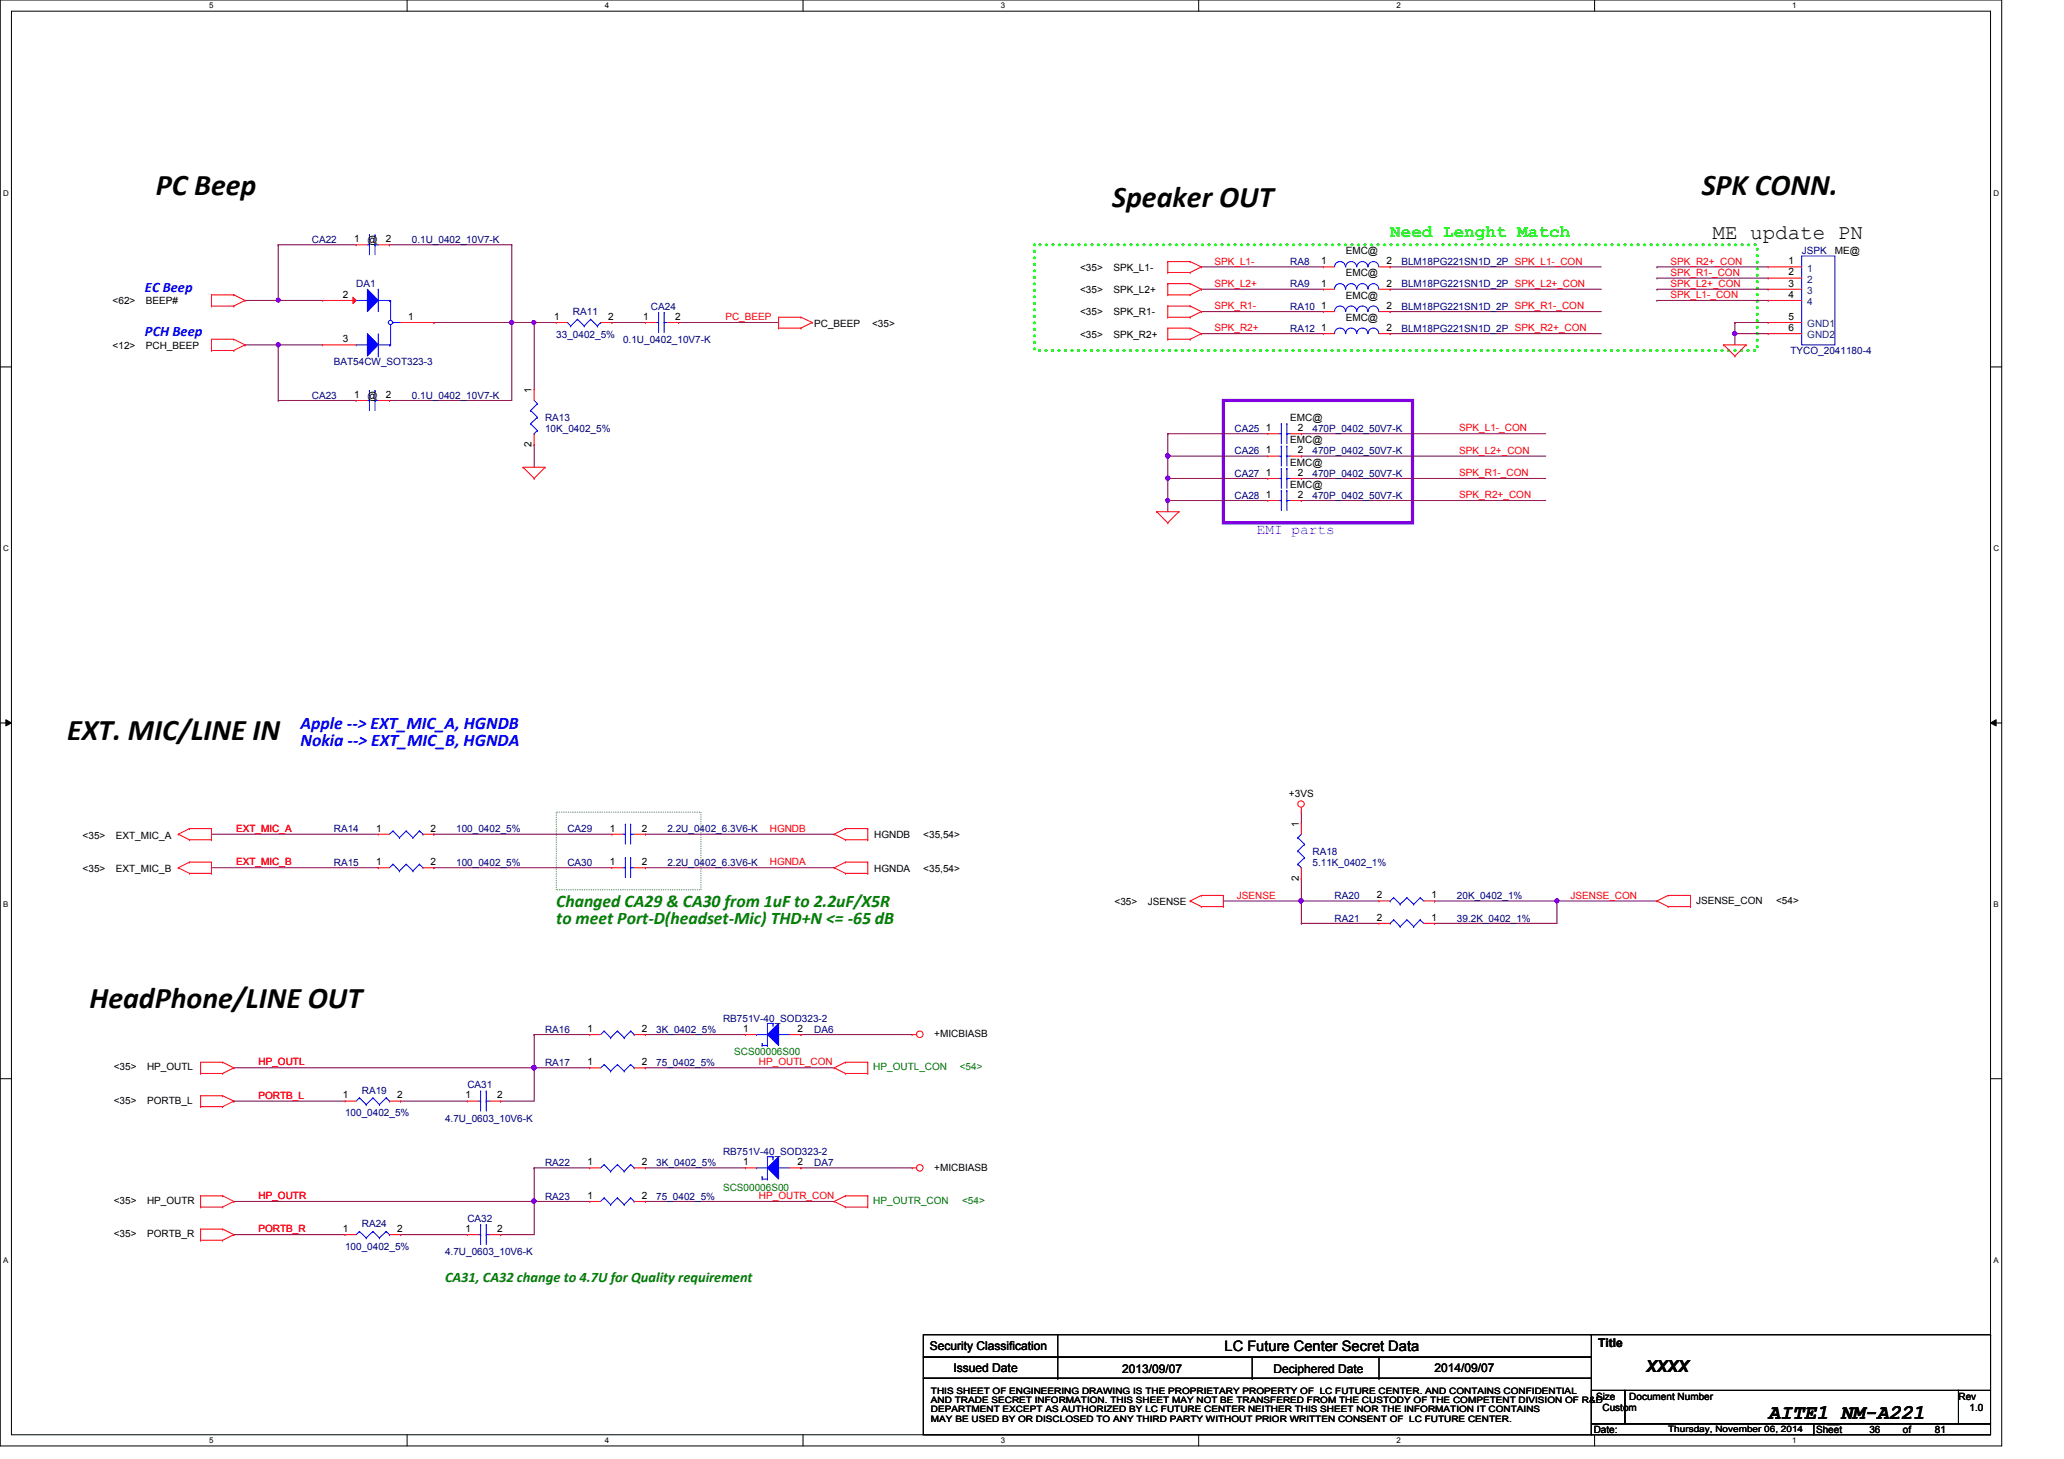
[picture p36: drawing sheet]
<svg xmlns="http://www.w3.org/2000/svg" width="297mm" height="210mm" viewBox="0 0 297 210" stroke-linecap="round" stroke-linejoin="round" font-family="sans-serif">
<defs><g id="words">
<g font-size="4.3">
<text x="22.4" y="28.1">PC Beep</text>
<text x="160.1" y="29.7">Speaker OUT</text>
<text x="244.9" y="28.1">SPK CONN.</text>
<text x="9.6" y="106.5">EXT. MIC/LINE IN</text>
<text x="12.9" y="144.9">HeadPhone/LINE OUT</text>
</g>
<g font-size="3">
<text x="246.5" y="34.4">ME update PN</text>
<text x="254.5" y="204.2">AITE1_NM-A221</text>
</g>
<text font-size="2.5" fill="#0f0" x="200.1" y="34.1">Need Lenght Match</text>
<g font-size="2.5" fill="#00f">
<text x="43.3" y="104.8">Apple --&gt; EXT_MIC_A, HGNDB</text>
<text x="43.3" y="107.4">Nokia --&gt; EXT_MIC_B, HGNDA</text>
</g>
<g font-size="2.5" fill="#008000">
<text x="80" y="130.4">Changed CA29 &amp; CA30 from 1uF to 2.2uF/X5R</text>
<text x="80" y="133">to meet Port-D(headset-Mic) THD+N &lt;= -65 dB</text>
</g>
<text font-size="2.4" x="236.9" y="197.4">XXXX</text>
<g font-size="2.1" fill="#00f">
<text x="20.9" y="42">EC Beep</text>
<text x="20.9" y="48.4">PCH Beep</text>
</g>
<text font-size="2.1" fill="#8000ff" x="180.9" y="76.8">EMI parts</text>
<text font-size="2.1" fill="#008000" x="64" y="184.4">CA31, CA32 change to 4.7U for Quality requirement</text>
<text font-size="2.1" x="176.2" y="194.4">LC Future Center Secret Data</text>
<g font-size="1.7">
<text x="133.8" y="194.3">Security Classification</text>
<text x="137.2" y="197.3">Issued Date</text>
<text x="161.5" y="197.5">2013/09/07</text>
<text x="183.3" y="197.5">Deciphered Date</text>
<text x="206.5" y="197.3">2014/09/07</text>
<text x="230" y="193.8">Title</text>
</g>
<g font-size="1.4" fill="#000080">
<text x="44.9" y="35">CA22</text>
<text x="59.3" y="35">0.1U_0402_10V7-K</text>
<text x="51.3" y="41.4">DA1</text>
<text x="185.7" y="38.2">RA8</text>
<text x="185.7" y="41.4">RA9</text>
<text x="201.7" y="38.2">BLM18PG221SN1D_2P SPK_L1-_CON</text>
<text x="201.7" y="41.4">BLM18PG221SN1D_2P SPK_L2+_CON</text>
<text x="259.3" y="36.6">JSPK</text>
<text x="82.5" y="45.4">RA11</text>
<text x="93.7" y="44.6">CA24</text>
<text x="185.7" y="44.6">RA10</text>
<text x="185.7" y="47.8">RA12</text>
<text x="201.7" y="44.6">BLM18PG221SN1D_2P SPK_R1-_CON</text>
<text x="201.7" y="47.8">BLM18PG221SN1D_2P SPK_R2+_CON</text>
<text x="48" y="52.6">BAT54CW_SOT323-3</text>
<text x="80" y="48.6">33_0402_5%</text>
<text x="89.7" y="49.4">0.1U_0402_10V7-K</text>
<text x="257.7" y="51">TYCO_2041180-4</text>
<text x="44.9" y="57.4">CA23</text>
<text x="59.3" y="57.4">0.1U_0402_10V7-K</text>
<text x="78.4" y="60.6">RA13</text>
<text x="78.4" y="62.2">10K_0402_5%</text>
<text x="177.7" y="62.2">CA25</text>
<text x="177.7" y="65.4">CA26</text>
<text x="188.9" y="62.2">470P_0402_50V7-K</text>
<text x="188.9" y="65.4">470P_0402_50V7-K</text>
<text x="177.7" y="68.6">CA27</text>
<text x="177.7" y="71.8">CA28</text>
<text x="188.9" y="68.6">470P_0402_50V7-K</text>
<text x="188.9" y="71.8">470P_0402_50V7-K</text>
<text x="48" y="119.8">RA14</text>
<text x="65.7" y="119.8">100_0402_5%</text>
<text x="81.7" y="119.8">CA29</text>
<text x="96.1" y="119.8">2.2U_0402_6.3V6-K</text>
<text x="48" y="124.6">RA15</text>
<text x="65.7" y="124.6">100_0402_5%</text>
<text x="81.7" y="124.6">CA30</text>
<text x="96.1" y="124.6">2.2U_0402_6.3V6-K</text>
<text x="188.9" y="123">RA18</text>
<text x="188.9" y="124.6">5.11K_0402_1%</text>
<text x="192.1" y="129.4">RA20</text>
<text x="209.7" y="129.4">20K_0402_1%</text>
<text x="192.1" y="132.6">RA21</text>
<text x="209.7" y="132.6">39.2K_0402_1%</text>
<text x="78.4" y="148.6">RA16</text>
<text x="94.4" y="148.6">3K_0402_5%</text>
<text x="104.1" y="147">RB751V-40_SOD323-2</text>
<text x="117.2" y="148.6">DA6</text>
<text x="78.4" y="153.4">RA17</text>
<text x="94.4" y="153.4">75_0402_5%</text>
<text x="49.7" y="160.6">100_0402_5%</text>
<text x="52.1" y="157.4">RA19</text>
<text x="64" y="161.4">4.7U_0603_10V6-K</text>
<text x="67.3" y="156.6">CA31</text>
<text x="78.4" y="167.8">RA22</text>
<text x="94.4" y="167.8">3K_0402_5%</text>
<text x="104.1" y="166.2">RB751V-40_SOD323-2</text>
<text x="117.2" y="167.8">DA7</text>
<text x="78.4" y="172.6">RA23</text>
<text x="94.4" y="172.6">75_0402_5%</text>
<text x="49.7" y="179.8">100_0402_5%</text>
<text x="52.1" y="176.6">RA24</text>
<text x="67.3" y="175.8">CA32</text>
<text x="64" y="180.6">4.7U_0603_10V6-K</text>
</g>
<g font-size="1.4">
<text x="51" y="34.8">1</text>
<text x="52.9" y="35">@</text>
<text x="55.5" y="34.8">2</text>
<text x="155.4" y="39">&lt;35&gt;</text>
<text x="160.2" y="39">SPK_L1-</text>
<text x="190.2" y="38">1</text>
<text x="190.2" y="41.2">1</text>
<text x="193.7" y="36.6">EMC@</text>
<text x="193.7" y="39.8">EMC@</text>
<text x="199.6" y="38">2</text>
<text x="199.6" y="41.2">2</text>
<text x="257.4" y="38">1</text>
<text x="257.4" y="39.6">2</text>
<text x="257.4" y="41.2">3</text>
<text x="264.1" y="36.6">ME@</text>
<text x="16.2" y="43.8">&lt;62&gt;</text>
<text x="21" y="43.8">BEEP#</text>
<text x="49.4" y="42.8">2</text>
<text x="58.8" y="46">1</text>
<text x="79.8" y="46">1</text>
<text x="87.5" y="46">2</text>
<text x="92.5" y="46">1</text>
<text x="97.2" y="46">2</text>
<text x="117.2" y="47">PC_BEEP</text>
<text x="125.5" y="47">&lt;35&gt;</text>
<text x="155.4" y="42.2">&lt;35&gt;</text>
<text x="155.4" y="45.4">&lt;35&gt;</text>
<text x="160.2" y="42.2">SPK_L2+</text>
<text x="160.2" y="45.4">SPK_R1-</text>
<text x="190.2" y="44.4">1</text>
<text x="190.2" y="47.6">1</text>
<text x="193.7" y="43">EMC@</text>
<text x="193.7" y="46.2">EMC@</text>
<text x="199.6" y="44.4">2</text>
<text x="199.6" y="47.6">2</text>
<text x="257.4" y="46">5</text>
<text x="257.4" y="47.6">6</text>
<text x="257.4" y="42.8">4</text>
<text x="16.2" y="50.2">&lt;12&gt;</text>
<text x="21" y="50.2">PCH_BEEP</text>
<text x="49.4" y="49.2">3</text>
<text x="155.4" y="48.6">&lt;35&gt;</text>
<text x="160.2" y="48.6">SPK_R2+</text>
<text x="51" y="57.2">1</text>
<text x="52.9" y="57.4">@</text>
<text x="55.5" y="57.2">2</text>
<text x="76.5" y="56.5" transform="rotate(-90 76.5 56.5)">1</text>
<text x="76.5" y="64.3" transform="rotate(-90 76.5 64.3)">2</text>
<text x="182.2" y="62">1</text>
<text x="182.2" y="65.2">1</text>
<text x="185.7" y="60.6">EMC@</text>
<text x="185.7" y="63.8">EMC@</text>
<text x="186.8" y="62">2</text>
<text x="186.8" y="65.2">2</text>
<text x="182.2" y="68.5">1</text>
<text x="182.2" y="71.6">1</text>
<text x="185.7" y="67">EMC@</text>
<text x="185.7" y="70.2">EMC@</text>
<text x="186.8" y="68.5">2</text>
<text x="186.8" y="71.6">2</text>
<text x="54.1" y="119.6">1</text>
<text x="62" y="119.6">2</text>
<text x="87.8" y="119.6">1</text>
<text x="92.4" y="119.6">2</text>
<text x="185.5" y="114.6">+3VS</text>
<text x="186.9" y="118.9" transform="rotate(-90 186.9 118.9)">1</text>
<text x="11.9" y="120.7">&lt;35&gt;</text>
<text x="11.9" y="125.5">&lt;35&gt;</text>
<text x="16.7" y="120.7">EXT_MIC_A</text>
<text x="16.7" y="125.5">EXT_MIC_B</text>
<text x="54.1" y="124.5">1</text>
<text x="62" y="124.5">2</text>
<text x="87.8" y="124.5">1</text>
<text x="92.4" y="124.5">2</text>
<text x="125.8" y="120.6">HGNDB</text>
<text x="125.8" y="125.4">HGNDA</text>
<text x="132.9" y="120.6">&lt;35,54&gt;</text>
<text x="132.9" y="125.4">&lt;35,54&gt;</text>
<text x="160.4" y="130.2">&lt;35&gt;</text>
<text x="165.2" y="130.2">JSENSE</text>
<text x="186.9" y="126.7" transform="rotate(-90 186.9 126.7)">2</text>
<text x="198.2" y="129.2">2</text>
<text x="206" y="129.2">1</text>
<text x="244.1" y="130">JSENSE_CON</text>
<text x="255.6" y="130">&lt;54&gt;</text>
<text x="198.2" y="132.5">2</text>
<text x="206" y="132.5">1</text>
<text x="84.5" y="148.5">1</text>
<text x="92.4" y="148.5">2</text>
<text x="107" y="148.5">1</text>
<text x="114.8" y="148.5">2</text>
<text x="134.4" y="149.2">+MICBIASB</text>
<text x="16.4" y="154">&lt;35&gt;</text>
<text x="21.2" y="154">HP_OUTL</text>
<text x="84.5" y="153.2">1</text>
<text x="92.4" y="153.2">2</text>
<text x="16.4" y="158.8">&lt;35&gt;</text>
<text x="21.2" y="158.8">PORTB_L</text>
<text x="49.4" y="158">1</text>
<text x="57.1" y="158">2</text>
<text x="67" y="158">1</text>
<text x="71.5" y="158">2</text>
<text x="84.5" y="167.6">1</text>
<text x="92.4" y="167.6">2</text>
<text x="107" y="167.6">1</text>
<text x="114.8" y="167.6">2</text>
<text x="16.4" y="173.2">&lt;35&gt;</text>
<text x="21.2" y="173.2">HP_OUTR</text>
<text x="84.5" y="172.5">1</text>
<text x="92.4" y="172.5">2</text>
<text x="134.4" y="168.4">+MICBIASB</text>
<text x="16.4" y="178">&lt;35&gt;</text>
<text x="21.2" y="178">PORTB_R</text>
<text x="49.4" y="177.2">1</text>
<text x="57.1" y="177.2">2</text>
<text x="67" y="177.2">1</text>
<text x="71.5" y="177.2">2</text>
<text x="229.7" y="201.4">Size</text>
<text x="230.6" y="203">Custom</text>
<text x="234.5" y="201.4">Document Number</text>
<text x="281.9" y="201.4">Rev</text>
<text x="283.5" y="203">1.0</text>
<text x="229.4" y="206.2">Date:</text>
<text x="261.4" y="206.2">Sheet</text>
<text x="269" y="206.2">36</text>
<text x="273.9" y="206.2">of</text>
<text x="278.5" y="206.2">81</text>
</g>
<g font-size="1.4" fill="#f00">
<text x="174.8" y="41.3">SPK_L2+</text>
<text x="174.8" y="38.1">SPK_L1-</text>
<text x="240.4" y="38.1">SPK_R2+_CON</text>
<text x="240.4" y="39.7">SPK_R1-_CON</text>
<text x="240.4" y="41.3">SPK_L2+_CON</text>
<text x="104.4" y="46.1">PC_BEEP</text>
<text x="174.8" y="47.7">SPK_R2+</text>
<text x="174.8" y="44.5">SPK_R1-</text>
<text x="240.4" y="42.9">SPK_L1-_CON</text>
<text x="210" y="62.1">SPK_L1-_CON</text>
<text x="210" y="65.3">SPK_L2+_CON</text>
<text x="210" y="68.5">SPK_R1-_CON</text>
<text x="210" y="71.7">SPK_R2+_CON</text>
<text x="34" y="119.7">EXT_MIC_A</text>
<text x="110.8" y="119.7">HGNDB</text>
<text x="34" y="124.5">EXT_MIC_B</text>
<text x="110.8" y="124.5">HGNDA</text>
<text x="178" y="129.3">JSENSE</text>
<text x="226" y="129.3">JSENSE_CON</text>
<text x="37.2" y="153.3">HP_OUTL</text>
<text x="109.2" y="153.3">HP_OUTL_CON</text>
<text x="37.2" y="158.1">PORTB_L</text>
<text x="37.2" y="172.5">HP_OUTR</text>
<text x="109.2" y="172.5">HP_OUTR_CON</text>
<text x="37.2" y="177.3">PORTB_R</text>
</g>
<g font-size="1.4" fill="#004080">
<text x="260.1" y="39.1">1</text>
<text x="260.1" y="40.7">2</text>
<text x="260.1" y="47.1">GND1</text>
<text x="260.1" y="42.3">3</text>
<text x="260.1" y="43.9">4</text>
<text x="260.1" y="48.7">GND2</text>
</g>
<g font-size="1.4" fill="#008000">
<text x="105.7" y="151.8">SCS00006S00</text>
<text x="125.7" y="154">HP_OUTL_CON</text>
<text x="138.1" y="154">&lt;54&gt;</text>
<text x="104.1" y="171.3">SCS00006S00</text>
<text x="125.7" y="173.2">HP_OUTR_CON</text>
<text x="138.5" y="173.2">&lt;54&gt;</text>
</g>
<g font-size="1.3">
<text x="134" y="200.6">THIS SHEET OF ENGINEERING DRAWING IS THE PROPRIETARY PROPERTY OF LC FUTURE CENTER. AND CONTAINS CONFIDENTIAL</text>
<text x="134" y="201.9">AND TRADE SECRET INFORMATION. THIS SHEET MAY NOT BE TRANSFERED FROM THE CUSTODY OF THE COMPETENT DIVISION OF R&amp;D</text>
<text x="134" y="203.2">DEPARTMENT EXCEPT AS AUTHORIZED BY LC FUTURE CENTER NEITHER THIS SHEET NOR THE INFORMATION IT CONTAINS</text>
<text x="134" y="204.5">MAY BE USED BY OR DISCLOSED TO ANY THIRD PARTY WITHOUT PRIOR WRITTEN CONSENT OF LC FUTURE CENTER.</text>
<text x="240.1" y="206">Thursday, November 06, 2014</text>
</g>
<g font-size="1.1">
<text x="30.1" y="1.1">5</text>
<text x="87" y="1.1">4</text>
<text x="144" y="1.1">3</text>
<text x="201" y="1.1">2</text>
<text x="257.9" y="1.1">1</text>
<text x=".5" y="28.2">D</text>
<text x="286.9" y="28.2">D</text>
<text x=".5" y="79.3">C</text>
<text x="286.9" y="79.3">C</text>
<text x=".5" y="130.6">B</text>
<text x="286.9" y="130.6">B</text>
<text x=".5" y="181.7">A</text>
<text x="286.9" y="181.7">A</text>
<text x="30.1" y="207.6">5</text>
<text x="87" y="207.6">4</text>
<text x="144" y="207.6">3</text>
<text x="201" y="207.6">2</text>
<text x="257.9" y="207.6">1</text>
</g>
</g></defs>
<path d="M0 0h288.1v208h-288.1zM1.6 1.6h284.9v204.8h-284.9z" fill="none" stroke="#000" stroke-width=".14"/>
<g fill="#fff">
<path d="M30.1 .2h.6v1.2h-.6z"/>
<path d="M30.1 206.6h.6v1.2h-.6z"/>
</g>
<path d="M58.6 0v1.6M58.6 206.4v1.6" fill="none" stroke="#000" stroke-width=".14"/>
<g fill="#fff">
<path d="M87 .2h.6v1.2h-.6z"/>
<path d="M87 206.6h.6v1.2h-.6z"/>
</g>
<path d="M115.6 0v1.6M115.6 206.4v1.6" fill="none" stroke="#000" stroke-width=".14"/>
<g fill="#fff">
<path d="M144 .2h.6v1.2h-.6z"/>
<path d="M144 206.6h.6v1.2h-.6z"/>
</g>
<path d="M172.5 0v1.6M172.5 206.4v1.6" fill="none" stroke="#000" stroke-width=".14"/>
<g fill="#fff">
<path d="M201 .2h.5v1.2h-.5z"/>
<path d="M201 206.6h.5v1.2h-.5z"/>
</g>
<path d="M229.5 0v1.6M229.5 206.4v1.6" fill="none" stroke="#000" stroke-width=".14"/>
<g fill="#fff">
<path d="M257.9 .2h.6v1.2h-.6z"/>
<path d="M257.9 206.6h.6v1.2h-.6z"/>
<path d="M.5 27.2h.7v1.2h-.7z"/>
<path d="M286.9 27.2h.8v1.2h-.8z"/>
<path d="M.5 78.4h.7v1.1h-.7z"/>
<path d="M286.9 78.4h.8v1.1h-.8z"/>
</g>
<path d="M0 52.8h1.6M286.5 52.8h1.6" fill="none" stroke="#000" stroke-width=".14"/>
<g fill="#fff">
<path d="M.5 129.6h.7v1.2h-.7z"/>
<path d="M286.9 129.6h.7v1.2h-.7z"/>
</g>
<path d="M0 104h1.6M.8 103.5l.8 .5-.8 .4zM286.5 104l.8-.5v.9zM286.5 104h1.6" fill="none" stroke="#000" stroke-width=".14"/>
<path d="M.8 103.5l.8 .5-.8 .4zM286.5 104l.8-.5v.9z" fill="#000"/>
<g fill="#fff">
<path d="M.5 180.8h.7v1.1h-.7z"/>
<path d="M286.9 180.8h.7v1.1h-.7z"/>
</g>
<path d="M0 155.2h1.6M286.5 155.2h1.6" fill="none" stroke="#000" stroke-width=".14"/>
<path d="M80 116.8h20.9v11.2h-20.9z" fill="none" stroke="#008000" stroke-width=".14" stroke-dasharray="0 .3"/>
<path d="M148.9 35.2h104v15.2h-104z" fill="none" stroke="#0f0" stroke-width=".47" stroke-dasharray="0 .9"/>
<path d="M176.1 57.6h27.2v17.6h-27.2z" fill="none" stroke="#8000ff" stroke-width=".47"/>
<g fill="none" stroke="#800040" stroke-width=".14">
<path d="M30.4 120h.1M30.4 124.8h.1M30.4 120h24M30.4 124.8h24M62.4 120h.1M62.4 124.8h.1M62.4 120h25.6M62.4 124.8h25.6M92.9 120h.1M92.9 124.8h.1M92.9 120h27.2M92.9 124.8h27.2"/>
<path d="M33.7 153.6h.1M33.7 153.6h43.2M57.7 158.4h.1M57.7 158.4h9.6"/>
</g>
<circle cx="76.8" cy="153.6" r=".31" fill="#f0f"/>
<circle cx="76.8" cy="153.6" r=".31" fill="none" stroke="#f0f" stroke-width=".14"/>
<path d="M76.9 153.6h.1M76.9 153.6v4.8" fill="none" stroke="#800040" stroke-width=".14"/>
<circle cx="76.8" cy="153.6" r=".31" fill="#f0f"/>
<circle cx="76.8" cy="153.6" r=".31" fill="none" stroke="#f0f" stroke-width=".14"/>
<path d="M72 158.4h.1M72 158.4h4.9M33.7 172.8h.1M33.7 172.8h43.2" fill="none" stroke="#800040" stroke-width=".14"/>
<circle cx="76.8" cy="172.8" r=".3" fill="#f0f"/>
<circle cx="76.8" cy="172.8" r=".3" fill="none" stroke="#f0f" stroke-width=".14"/>
<path d="M33.7 158.4h.1M33.7 158.4h16M76.9 172.8h.1M76.9 172.8h8" fill="none" stroke="#800040" stroke-width=".14"/>
<circle cx="76.8" cy="172.8" r=".3" fill="#f0f"/>
<circle cx="76.8" cy="172.8" r=".3" fill="none" stroke="#f0f" stroke-width=".14"/>
<path d="M76.9 153.6h.1M76.9 153.6h8" fill="none" stroke="#800040" stroke-width=".14"/>
<circle cx="76.8" cy="153.6" r=".31" fill="#f0f"/>
<circle cx="76.8" cy="153.6" r=".31" fill="none" stroke="#f0f" stroke-width=".14"/>
<path d="M76.9 148.8h.1M76.9 148.8h8M76.9 148.8v4.8M57.7 177.6h.1M57.7 177.6h9.6M72 177.6h.1M76.9 168h.1M76.9 172.8h.1M76.9 168v9.6h-4.9M76.9 168h8" fill="none" stroke="#800040" stroke-width=".14"/>
<circle cx="76.8" cy="172.8" r=".3" fill="#f0f"/>
<circle cx="76.8" cy="172.8" r=".3" fill="none" stroke="#f0f" stroke-width=".14"/>
<path d="M187.3 116.8h.1M187.3 116.8v1.6M187.3 129.6h.1M187.3 129.6h11.2M206.5 132.8h.1M224.1 129.6h.1M224.1 129.6v3.2h-17.6M33.7 177.6h.1M33.7 177.6h16" fill="none" stroke="#800040" stroke-width=".14"/>
<circle cx="187.2" cy="129.6" r=".31" fill="#f0f"/>
<circle cx="187.2" cy="129.6" r=".31" fill="none" stroke="#f0f" stroke-width=".14"/>
<path d="M187.3 132.8h.1M187.3 126.4h.1M187.3 129.6h.1M187.3 132.8h11.2M187.3 126.4v6.4M206.5 129.6h.1M206.5 129.6h17.6" fill="none" stroke="#800040" stroke-width=".14"/>
<circle cx="187.2" cy="129.6" r=".31" fill="#f0f"/>
<circle cx="187.2" cy="129.6" r=".31" fill="none" stroke="#f0f" stroke-width=".14"/>
<path d="M168.1 72h.1M168.1 68.8h.1M168.1 68.8v4.8M176.1 129.6h.1M176.1 129.6h11.2" fill="none" stroke="#800040" stroke-width=".14"/>
<circle cx="168.1" cy="68.8" r=".3" fill="#f0f"/>
<circle cx="168.1" cy="68.8" r=".3" fill="none" stroke="#f0f" stroke-width=".14"/>
<path d="M168.1 65.6h.1M168.1 65.6v3.2" fill="none" stroke="#800040" stroke-width=".14"/>
<circle cx="168" cy="65.6" r=".31" fill="#f0f"/>
<circle cx="168" cy="65.6" r=".31" fill="none" stroke="#f0f" stroke-width=".14"/>
<g fill="none" stroke="#800040" stroke-width=".14">
<path d="M168.1 62.4h.1M168.1 65.6h.1M168.1 62.4v3.2M168.1 62.4h14.4M168.1 65.6h14.4M187.3 62.4h.1M187.3 65.6h.1M187.3 68.8h.1M187.3 72h.1M187.3 62.4h35.2M187.3 65.6h35.2M187.3 68.8h35.2"/>
<path d="M187.3 72h35.2"/>
</g>
<circle cx="168" cy="65.6" r=".31" fill="#f0f"/>
<circle cx="168" cy="65.6" r=".31" fill="none" stroke="#f0f" stroke-width=".14"/>
<path d="M168.1 68.8h.1M168.1 68.8h14.4" fill="none" stroke="#800040" stroke-width=".14"/>
<circle cx="168.1" cy="68.8" r=".3" fill="#f0f"/>
<circle cx="168.1" cy="68.8" r=".3" fill="none" stroke="#f0f" stroke-width=".14"/>
<path d="M168.1 72h.1M168.1 72h14.4" fill="none" stroke="#800040" stroke-width=".14"/>
<circle cx="168.1" cy="72" r=".3" fill="#f0f"/>
<circle cx="168.1" cy="72" r=".3" fill="none" stroke="#f0f" stroke-width=".14"/>
<path d="M76.9 46.4h.1M76.9 46.4v9.6M76.9 64h.1M76.9 64v3.2" fill="none" stroke="#800040" stroke-width=".14"/>
<circle cx="76.8" cy="46.4" r=".3" fill="#f0f"/>
<circle cx="76.8" cy="46.4" r=".3" fill="none" stroke="#f0f" stroke-width=".14"/>
<g fill="none" stroke="#800040" stroke-width=".14">
<path d="M172.9 38.4h.1M172.9 38.4h17.6M200.1 38.4h.1M200.1 38.4h30.4M76.9 46.4h.1M76.9 46.4h3.1M88 46.4h.1M88 46.4h4.9M97.7 46.4h.1M97.7 46.4h14.4M172.9 41.6h.1M172.9 48h.1"/>
<path d="M172.9 44.8h.1M172.9 41.6h17.6M172.9 48h17.6M172.9 44.8h17.6M200.1 41.6h.1M200.1 44.8h.1M200.1 48h.1M200.1 41.6h30.4M200.1 48h30.4M200.1 44.8h30.4M224.1 129.6h.1M224.1 129.6h14.4"/>
</g>
<circle cx="224.1" cy="129.6" r=".31" fill="#f0f"/>
<circle cx="224.1" cy="129.6" r=".31" fill="none" stroke="#f0f" stroke-width=".14"/>
<path d="M249.7 48h.1M249.7 46.4h.1M249.7 48v1.6M249.7 46.4h4.8M249.7 48h4.8" fill="none" stroke="#800040" stroke-width=".14"/>
<circle cx="249.7" cy="48" r=".31" fill="#f0f"/>
<circle cx="249.7" cy="48" r=".31" fill="none" stroke="#f0f" stroke-width=".14"/>
<g fill="none" stroke="#800040" stroke-width=".14">
<path d="M40 35.2h.1M40 35.2h11.3M56 35.2h.1M56 35.2h17.7M40 43.2h.1M40 43.2h6.4M249.7 46.4h.1M249.7 46.4v1.6M92.9 148.8h.1M92.9 153.6h.1M92.9 148.8h14.4M92.9 153.6h27.2"/>
<path d="M115.3 148.8h.1M115.3 148.8h16M92.9 172.8h.1M92.9 168h.1M92.9 168h14.4M92.9 172.8h27.2M115.3 168h.1M115.3 168h16"/>
</g>
<circle cx="40" cy="43.2" r=".3" fill="#f0f"/>
<circle cx="40" cy="43.2" r=".3" fill="none" stroke="#f0f" stroke-width=".14"/>
<path d="M40 57.6h.1M40 49.6h.1M40 57.6h11.3M40 49.6h6.4M40 49.6v8M56 57.6h.1M56 57.6h17.7" fill="none" stroke="#800040" stroke-width=".14"/>
<circle cx="40" cy="49.6" r=".31" fill="#f0f"/>
<circle cx="40" cy="49.6" r=".31" fill="none" stroke="#f0f" stroke-width=".14"/>
<path d="M40 35.2h.1M40 35.2v8h-4.7M35.3 43.2h.1M73.7 46.4h.1M73.7 46.4h3.2" fill="none" stroke="#800040" stroke-width=".14"/>
<circle cx="73.6" cy="46.4" r=".31" fill="#f0f"/>
<circle cx="73.6" cy="46.4" r=".31" fill="none" stroke="#f0f" stroke-width=".14"/>
<g fill="none" stroke="#800040" stroke-width=".14">
<path d="M73.7 35.2h.1M73.7 35.2v22.4M238.5 38.4h.1M238.5 38.4h16M35.3 49.6h.1M35.3 49.6h4.7M62.4 46.4h.1M62.4 46.4h11.3M73.7 46.4h.1M238.5 40h.1M238.5 41.6h.1M238.5 43.2h.1"/>
<path d="M238.5 40h16M238.5 41.6h16M238.5 43.2h16"/>
</g>
<g fill="none" stroke="#f00" stroke-width=".14">
<path d="M168.1 39.2h.1M168.1 37.6h.1M168.1 37.6h3.2M168.1 39.2h3.2M168.1 37.6v1.6M171.3 37.6h.1M171.3 39.2h.1M171.3 37.6l1.6 .8M172.9 38.4h.1M172.9 38.4l-1.6 .8M30.4 44h.1M30.4 42.4h.1"/>
<path d="M30.4 50.4h.1M30.4 48.8h.1M30.4 42.4v1.6M30.4 48.8v1.6M30.4 42.4h3.3M30.4 44h3.3M30.4 48.8h3.3M30.4 50.4h3.3M33.7 42.4h.1M33.7 44h.1M33.7 48.8h.1M33.7 50.4h.1"/>
<path d="M33.7 42.4l1.6 .8M33.7 48.8l1.6 .8M35.3 43.2h.1M35.3 49.6h.1M35.3 43.2l-1.6 .8M35.3 49.6l-1.6 .8M112.1 47.2h.1M112.1 45.6h.1M112.1 45.6h3.2M112.1 47.2h3.2M112.1 45.6v1.6M115.3 45.6h.1"/>
<path d="M115.3 47.2h.1M115.3 45.6l1.6 .8M116.9 46.4h.1M116.9 46.4l-1.6 .8M168.1 42.4h.1M168.1 40.8h.1M168.1 45.6h.1M168.1 44h.1M168.1 48.8h.1M168.1 47.2h.1M168.1 45.6h3.2M168.1 47.2h3.2"/>
<path d="M168.1 40.8v1.6M168.1 44v1.6M168.1 47.2v1.6M168.1 40.8h3.2M168.1 42.4h3.2M168.1 44h3.2M168.1 48.8h3.2M171.3 40.8h.1M171.3 42.4h.1M171.3 44h.1M171.3 45.6h.1M171.3 47.2h.1"/>
<path d="M171.3 48.8h.1M171.3 40.8l1.6 .8M171.3 44l1.6 .8M171.3 47.2l1.6 .8M172.9 41.6h.1M172.9 44.8h.1M172.9 48h.1M172.9 41.6l-1.6 .8M172.9 44.8l-1.6 .8M172.9 48l-1.6 .8M190.5 44.8h.1M190.5 44.8h1.6"/>
<path d="M198.5 44.8h1.6M200.1 44.8h.1M248.1 49.6h.1M248.1 49.6h3.2M248.1 49.6l1.6 1.6M249.7 51.2h.1M251.3 49.6h.1M251.3 49.6l-1.6 1.6M75.3 67.2h.1M75.3 67.2h3.1M75.3 67.2l1.6 1.6M76.9 68.8h.1"/>
<path d="M78.4 67.2h.1M78.4 67.2l-1.5 1.6M166.5 73.6h.1M166.5 73.6h3.2M166.5 73.6l1.6 1.6M168.1 75.2h.1M169.7 73.6h.1M169.7 73.6l-1.6 1.6M27.3 119.2h.1M27.3 119.2h3.1M27.3 119.2l-1.6 .8M30.4 119.2h.1"/>
<path d="M30.4 119.2v1.6M121.7 119.2h.1M121.7 119.2h3.2M121.7 119.2l-1.6 .8M124.9 119.2h.1M124.9 119.2v1.6M187.3 116.8h.1M187.3 116.2v.6M25.7 120h.1M25.7 124.8h.1M25.7 120l1.6 .8M25.7 124.8l1.6 .8"/>
<path d="M27.3 120.8h.1M27.3 124h.1M27.3 125.6h.1M27.3 120.8h3.1M27.3 124h3.1M27.3 124l-1.6 .8M27.3 125.6h3.1M30.4 120.8h.1M30.4 125.6h.1M30.4 124h.1M30.4 124v1.6M120.1 120h.1"/>
<path d="M120.1 124.8h.1M120.1 120l1.6 .8M120.1 124.8l1.6 .8M121.7 120.8h.1M121.7 124h.1M121.7 125.6h.1M121.7 120.8h3.2M121.7 124h3.2M121.7 125.6h3.2M121.7 124l-1.6 .8M124.9 120.8h.1M124.9 125.6h.1"/>
<path d="M124.9 124h.1M124.9 124v1.6M171.3 129.6h.1M171.3 129.6l1.6 .8M172.9 128.8h.1M172.9 130.4h.1M172.9 128.8l-1.6 .8M172.9 128.8h3.2M172.9 130.4h3.2M176.1 128.8h.1M176.1 130.4h.1M176.1 128.8v1.6"/>
<path d="M238.5 129.6h.1M238.5 129.6l1.6 .8M240.1 128.8h.1M240.1 130.4h.1M240.1 128.8h3.2M240.1 130.4h3.2M240.1 128.8l-1.6 .8M243.3 130.4h.1M243.3 128.8h.1M243.3 128.8v1.6M28.9 154.4h.1M28.9 152.8h.1"/>
<path d="M28.9 159.2h.1M28.9 157.6h.1M28.9 152.8h3.1M28.9 154.4h3.1M28.9 152.8v1.6M28.9 157.6v1.6M28.9 157.6h3.1M28.9 159.2h3.1M32 152.8h.1M32 154.4h.1M32 157.6h.1M32 159.2h.1"/>
<path d="M32 152.8l1.7 .8M32 157.6l1.7 .8M33.7 153.6h.1M33.7 158.4h.1M33.7 153.6l-1.7 .8M33.7 158.4l-1.7 .8M120.1 153.6h.1M120.1 153.6l1.6 .8M121.7 152.8h.1M121.7 154.4h.1M121.7 152.8h3.2M121.7 154.4h3.2"/>
<path d="M121.7 152.8l-1.6 .8M124.9 154.4h.1M124.9 152.8h.1M124.9 152.8v1.6M131.3 148.8h.1M131.3 148.8h.6M28.9 178.4h.1M28.9 176.8h.1M28.9 173.7h.1M28.9 172h.1M28.9 172v1.7M28.9 176.8v1.6"/>
<path d="M28.9 176.8h3.1M28.9 178.4h3.1M28.9 172h3.1M28.9 173.7h3.1M32 176.8h.1M32 178.4h.1M32 172h.1M32 173.7h.1M32 176.8l1.7 .8M32 172l1.7 .8M33.7 177.6h.1M33.7 172.8h.1"/>
<path d="M33.7 177.6l-1.7 .8M33.7 172.8l-1.7 .9M67.3 177.6h.1M67.3 177.6h1.6M70.4 177.6h1.6M72 177.6h.1M120.1 172.8h.1M120.1 172.8l1.6 .9M121.7 172h.1M121.7 173.7h.1M121.7 172h3.2M121.7 173.7h3.2"/>
<path d="M121.7 172l-1.6 .8M124.9 173.7h.1M124.9 172h.1M124.9 172v1.7M131.3 168h.1M131.3 168h.6"/>
<circle cx="187.2" cy="115.7" r=".46"/>
<circle cx="132.4" cy="148.8" r=".47"/>
<circle cx="132.4" cy="168" r=".47"/>
</g>
<g fill="none" stroke="#000" stroke-width=".14">
<path d="M132.9 192h96.1v3.2h-96.1zM132.9 195.2h96.1v3.1h-96.1zM132.9 198.3h96.1v8.1h-96.1zM152.2 195.2h.1M152.2 198.3h.1M152.2 192v6.3M180.2 198.3h.1M180.2 195.2v3.1M198.5 198.3h.1M198.5 195.2v3.1M228.9 192h57.6M286.5 192h.1"/>
<path d="M286.5 192v8M229 200h4.8v4.9h-4.8zM229 204.9h32v1.5h-32zM233.8 200h48.1v4.9h-48.1zM261 204.9h25.5v1.5h-25.5zM281.9 200h4.6v4.9h-4.6z"/>
</g>
<path d="M192.1 44.8a.78 .78 0 0 1 .7-.8 .78 .78 0 0 1 .8 .8M193.7 44.8a.78 .78 0 0 1 .8-.8 .78 .78 0 0 1 .7 .8M195.3 44.8a.78 .78 0 0 1 .8-.8 .78 .78 0 0 1 .7 .8M196.9 44.8a.76 .76 0 0 1 .8-.8 .76 .76 0 0 1 .7 .8M68.9 177.6h.3M69.2 177.6h.1M69.2 176.2h.1M69.2 176.2v2.9M70 176.2h.1M70 177.6h.1M70 177.6h.4M70 176.2v2.9" fill="none" stroke="#00f" stroke-width=".14"/>
<path d="M112.1 147.2v3.2l-1.7-1.6z" fill="#00f"/>
<g fill="none" stroke="#00f" stroke-width=".14">
<path d="M192.1 48a.78 .78 0 0 1 .7-.8 .78 .78 0 0 1 .8 .8M193.7 48a.78 .78 0 0 1 .8-.8 .78 .78 0 0 1 .7 .8M195.3 48a.78 .78 0 0 1 .8-.8 .78 .78 0 0 1 .7 .8M196.9 48a.76 .76 0 0 1 .8-.8 .76 .76 0 0 1 .7 .8M200.1 129.6h.1M200.6 129.2h.1M200.6 129.2l.9 .9M200.6 129.2l-.5 .4M201.5 130.1h.1M202.5 129.2h.1M202.5 129.2l1 .9M202.5 129.2l-1 .9"/>
<path d="M203.5 130.1h.1M204.4 129.2h.1M204.4 129.2l.5 .4M204.4 129.2l-.9 .9M51.7 157.9h.1M51.7 157.9l-.4 .5M51.7 157.9l1 1M52.7 158.9h.1M53.7 157.9h.1M53.7 157.9l-1 1M53.7 157.9l.9 1M54.6 158.9h.1"/>
<path d="M55.6 157.9h.1M55.6 157.9l-1 1M55.6 157.9l.4 .5M56 158.4h.1M108.9 148.8h.1M108.9 148.8h1.5M109.7 150.4h.1M109.7 150.1h.1M109.7 150.4h.7M109.7 150.1v.3M110.4 150.4h.1M111.2 147.2h.1"/>
<path d="M111.2 147.5h.1M111.2 147.2h-.8v3.2M111.2 147.2v.3M112.1 147.2v3.2l-1.7-1.6zM112.1 148.8h.1M112.1 148.8h1.6"/>
</g>
<g fill="none" stroke="#f00" stroke-width=".14">
<path d="M190.5 48h.1M190.5 48h1.6M198.5 48h1.6M200.1 48h.1M198.5 129.6h.1M198.5 129.6h1.6M204.9 129.6h1.6M206.5 129.6h.1M49.7 158.4h.1M49.7 158.4h1.6M56 158.4h1.7M57.7 158.4h.1"/>
<path d="M107.3 148.8h.1M107.3 148.8h1.6M113.7 148.8h1.6M115.3 148.8h.1"/>
</g>
<path d="M52.9 41.6l1.5 1.6-1.5 1.6z" fill="#00f"/>
<path d="M52.9 41.6l1.5 1.6-1.5 1.6z" fill="none" stroke="#00f" stroke-width=".14"/>
<path d="M52.9 48l1.5 1.6-1.5 1.6z" fill="#00f"/>
<g fill="none" stroke="#00f" stroke-width=".14">
<path d="M51.3 49.6h.1M51.3 43.2h1.6M51.3 49.6h1.6M52.9 48l1.5 1.6-1.5 1.6zM52.9 43.2h.1M54.4 41.6h.1M54.4 51.2h.1M54.4 43.2h1.8M54.4 49.6h1.8M54.4 41.6v3.2M54.4 48v3.2M56 43.2h.1"/>
<path d="M56 49.6h.1M56.2 49.6h.1M56.2 43.2h.1M56.2 43.2v2.9M56.2 46.7v2.9M56.6 46.4h.1M56.6 46.4h1.1"/>
<circle cx="56.2" cy="46.4" r=".31"/>
</g>
<path d="M46.4 49.6h.1M46.4 49.6h4.9M57.7 46.4h4.7M62.4 46.4h.1" fill="none" stroke="#f00" stroke-width=".14"/>
<path d="M50.8 42.8l.5 .4-.5 .5z" fill="#f00"/>
<g fill="none" stroke="#f00" stroke-width=".14">
<path d="M51.3 35.2h.1M51.3 35.2h1.6M54.4 35.2h1.6M56 35.2h.1M190.5 38.4h.1M190.5 38.4h1.6M198.5 38.4h1.6M200.1 38.4h.1M254.5 38.4h.1M254.5 38.4h4.8M46.4 43.2h.1M46.4 43.2h4.9"/>
<path d="M50.8 42.8l.5 .4-.5 .5zM51.3 57.6h.1M51.3 57.6h1.6M54.4 57.6h1.6M56 57.6h.1M76.9 56h.1M76.9 56v1.6M80 46.4h.1M80 46.4h1.7M86.4 46.4h1.6M88 46.4h.1M92.9 46.4h.1"/>
<path d="M92.9 46.4h1.5M96.1 46.4h1.6M97.7 46.4h.1M190.5 41.6h.1M190.5 41.6h1.6M198.5 41.6h1.6M200.1 41.6h.1M254.5 40h.1M254.5 46.4h.1M254.5 48h.1M254.5 41.6h.1M254.5 43.2h.1"/>
<path d="M254.5 43.2h4.8M254.5 46.4h4.8M254.5 40h4.8M254.5 48h4.8M254.5 41.6h4.8M76.9 64h.1M76.9 62.4v1.6M182.5 62.4h.1M182.5 65.6h.1M182.5 68.8h.1M182.5 72h.1M182.5 62.4h1.6"/>
<path d="M182.5 65.6h1.6M182.5 68.8h1.6M182.5 72h1.6M185.7 62.4h1.6M185.7 65.6h1.6M185.7 68.8h1.6M185.7 72h1.6M187.3 62.4h.1M187.3 65.6h.1M187.3 68.8h.1M187.3 72h.1M187.3 118.4h.1"/>
<path d="M187.3 118.4v1.6M54.4 124.8h.1M54.4 120h.1M54.4 120h1.6M54.4 124.8h1.6M60.9 120h1.5M60.9 124.8h1.5M62.4 124.8h.1M62.4 120h.1M88 120h.1M88 124.8h.1M88 120h1.7"/>
<path d="M88 124.8h1.7M91.3 120h1.6M91.3 124.8h1.6M92.9 120h.1M92.9 124.8h.1M187.3 126.4h.1M187.3 124.8v1.6M198.5 132.8h.1M198.5 132.8h1.6M204.9 132.8h1.6M206.5 132.8h.1M67.3 158.4h.1"/>
<path d="M67.3 158.4h1.6M70.4 158.4h1.6M72 158.4h.1M84.9 148.8h.1M84.9 153.6h.1M84.9 148.8h1.5M84.9 153.6h1.5M91.3 148.8h1.6M91.3 153.6h1.6M92.9 148.8h.1M92.9 153.6h.1M49.7 177.6h.1"/>
<path d="M49.7 177.6h1.6M56 177.6h1.7M57.7 177.6h.1M84.9 168h.1M84.9 172.8h.1M84.9 168h1.5M84.9 172.8h1.5M91.3 168h1.6M91.3 172.8h1.6M92.9 168h.1M92.9 172.8h.1"/>
</g>
<g fill="none" stroke="#00f" stroke-width=".14">
<path d="M52.9 35.2h.3M53.2 35.2h.1M53.2 33.8h.1M53.2 33.8v2.9M54 33.8h.1M54 35.2h.1M54 35.2h.4M54 33.8v2.9M192.1 38.4a.78 .78 0 0 1 .7-.8 .78 .78 0 0 1 .8 .8M193.7 38.4a.78 .78 0 0 1 .8-.8 .78 .78 0 0 1 .7 .8M195.3 38.4a.78 .78 0 0 1 .8-.8 .78 .78 0 0 1 .7 .8M196.9 38.4a.76 .76 0 0 1 .8-.8 .76 .76 0 0 1 .7 .8"/>
<path d="M259.3 36.8h4.8v12.8h-4.8zM52.9 57.6h.3M53.2 57.6h.1M53.2 56.2h.1M53.2 56.2v2.9M54 56.2h.1M54 57.6h.1M54 56.2v2.9M54 57.6h.4M76.4 59.1h.1M76.4 59.1l.9 .9M76.9 57.6l.4 .5"/>
<path d="M77.3 58.1h.1M77.3 58.1l-.9 1M81.7 46.4l.4 .5M82.1 46.9h.1M83.1 45.9h.1M83.1 45.9l-1 1M83.1 45.9l1 1M84.1 46.9h.1M85 45.9h.1M85 45.9l-.9 1M85 45.9l1 1M86 46.9h.1"/>
<path d="M86.4 46.4h.1M86.4 46.4l-.4 .5M94.4 46.4h.4M94.8 46.4h.1M94.8 45h.1M94.8 45v2.8M95.6 45h.1M95.6 46.4h.1M95.6 46.4h.5M95.6 45v2.8M192.1 41.6a.78 .78 0 0 1 .7-.8 .78 .78 0 0 1 .8 .8M193.7 41.6a.78 .78 0 0 1 .8-.8 .78 .78 0 0 1 .7 .8"/>
<path d="M195.3 41.6a.78 .78 0 0 1 .8-.8 .78 .78 0 0 1 .7 .8M196.9 41.6a.76 .76 0 0 1 .8-.8 .76 .76 0 0 1 .7 .8M76.4 61h.1M76.4 61l.9 .9M76.9 62.4h.1M77.3 60h.1M77.3 61.9h.1M77.3 60l-.9 1M77.3 61.9l-.4 .5M184.1 62.4h.3M184.1 65.6h.3M184.1 68.8h.3"/>
<path d="M184.1 72h.3M184.4 62.4h.1M184.4 61h.1M184.4 65.6h.1M184.4 64.2h.1M184.4 68.8h.1M184.4 67.4h.1M184.4 72h.1M184.4 70.6h.1M184.4 61v2.8M184.4 64.2v2.9M184.4 67.4v2.9"/>
<path d="M184.4 70.6v2.8M185.2 61h.1M185.2 62.4h.1M185.2 64.2h.1M185.2 65.6h.1M185.2 67.4h.1M185.2 68.8h.1M185.2 70.6h.1M185.2 72h.1M185.2 62.4h.5M185.2 61v2.8M185.2 64.2v2.9"/>
<path d="M185.2 67.4v2.9M185.2 70.6v2.8M185.2 65.6h.5M185.2 68.8h.5M185.2 72h.5M56.6 119.5h.1M56.6 119.5l-.6 .5M56.6 119.5l.9 1M58.5 119.5h.1M58.5 119.5l-1 1M58.5 119.5l.9 1M60.4 119.5h.1"/>
<path d="M60.4 119.5l-1 1M60.4 119.5l.5 .5M90 118.6h.1M90 118.6v2.9M90.8 118.6h.1M90.8 118.6v2.9M56.6 124.3h.1M56.6 124.3l-.6 .5M56.6 124.3l.9 1M57.5 125.3h.1M57.5 120.5h.1M58.5 124.3h.1"/>
<path d="M58.5 124.3l-1 1M58.5 124.3l.9 1M59.4 125.3h.1M59.4 120.5h.1M60.4 124.3h.1M60.4 124.3l-1 1M60.4 124.3l.5 .5M60.9 124.8h.1M60.9 120h.1M89.7 120h.3M89.7 124.8h.3M90 120h.1"/>
<path d="M90 124.8h.1M90 123.4h.1M90 123.4v2.9M90.8 120h.1M90.8 123.4h.1M90.8 124.8h.1M90.8 120h.5M90.8 123.4v2.9M90.8 124.8h.5M186.8 120.5h.1M186.8 122.4h.1M186.8 124.3h.1"/>
<path d="M186.8 120.5l.9 1M186.8 122.4l.9 1M186.8 124.3l.5 .5M187.3 124.8h.1M187.3 120l-.5 .5M187.7 121.5h.1M187.7 123.4h.1M187.7 121.5l-.9 .9M187.7 123.4l-.9 .9M200.1 132.8h.1M200.6 132.3h.1M200.6 132.3l.9 1"/>
<path d="M200.6 132.3l-.5 .5M201.5 133.3h.1M202.5 132.3h.1M202.5 132.3l1 1M202.5 132.3l-1 1M203.5 133.3h.1M204.4 132.3h.1M204.4 132.3l.5 .5M204.4 132.3l-.9 1M68.9 158.4h.3M69.2 158.4h.1M69.2 157h.1"/>
<path d="M69.2 157v2.9M70 157h.1M70 158.4h.1M70 158.4h.4M70 157v2.9M86.9 148.3h.1M86.9 153.2h.1M86.9 148.3l-.5 .5M86.9 148.3l1 1M86.9 153.2l-.5 .4M86.9 153.2l1 .9M87.9 149.3h.1"/>
<path d="M87.9 154.1h.1M88.9 148.3h.1M88.9 153.2h.1M88.9 148.3l-1 1M88.9 148.3l.9 1M88.9 153.2l-1 .9M88.9 153.2l.9 .9M89.8 149.3h.1M89.8 154.1h.1M90.8 148.3h.1M90.8 153.2h.1M90.8 148.3l-1 1"/>
<path d="M90.8 148.3l.5 .5M90.8 153.2l-1 .9M90.8 153.2l.5 .4M91.3 148.8h.1M91.3 153.6h.1M51.7 177.2h.1M51.7 177.2l-.4 .4M51.7 177.2l1 .9M52.7 178.1h.1M53.7 177.2h.1M53.7 177.2l-1 .9M53.7 177.2l.9 .9"/>
<path d="M54.6 178.1h.1M55.6 177.2h.1M55.6 177.2l-1 .9M55.6 177.2l.4 .4M56 177.6h.1M86.9 167.6h.1M86.9 172.3h.1M86.9 167.6l-.5 .4M86.9 167.6l1 .9M86.9 172.3l-.5 .5M86.9 172.3l1 1M87.9 168.5h.1"/>
<path d="M87.9 173.3h.1M88.9 167.6h.1M88.9 172.3h.1M88.9 167.6l-1 .9M88.9 167.6l.9 .9M88.9 172.3l-1 1M88.9 172.3l.9 1M89.8 168.5h.1M89.8 173.3h.1M90.8 167.6h.1M90.8 172.3h.1M90.8 167.6l-1 .9"/>
<path d="M90.8 167.6l.5 .4M90.8 172.3l-1 1M90.8 172.3l.5 .5M91.3 168h.1M91.3 172.8h.1"/>
</g>
<path d="M112.1 166.4v3.2l-1.7-1.6z" fill="#00f"/>
<g fill="none" stroke="#00f" stroke-width=".14">
<path d="M108.9 168h.1M108.9 168h1.5M109.7 169.6h.1M109.7 169.3h.1M109.7 169.6h.7M109.7 169.3v.3M110.4 169.6h.1M111.2 166.4h.1M111.2 166.8h.1M111.2 166.4h-.8v3.2M111.2 166.4v.4M112.1 166.4v3.2l-1.7-1.6z"/>
<path d="M112.1 168h.1M112.1 168h1.6"/>
</g>
<path d="M107.3 168h.1M107.3 168h1.6M113.7 168h1.6M115.3 168h.1" fill="none" stroke="#f00" stroke-width=".14"/>
<circle cx="76.8" cy="153.6" r=".31" fill="#f0f"/>
<circle cx="76.8" cy="153.6" r=".31" fill="none" stroke="#f0f" stroke-width=".14"/>
<circle cx="76.8" cy="153.6" r=".31" fill="#f0f"/>
<circle cx="76.8" cy="153.6" r=".31" fill="none" stroke="#f0f" stroke-width=".14"/>
<circle cx="76.8" cy="172.8" r=".3" fill="#f0f"/>
<circle cx="76.8" cy="172.8" r=".3" fill="none" stroke="#f0f" stroke-width=".14"/>
<circle cx="76.8" cy="172.8" r=".3" fill="#f0f"/>
<circle cx="76.8" cy="172.8" r=".3" fill="none" stroke="#f0f" stroke-width=".14"/>
<circle cx="76.8" cy="153.6" r=".31" fill="#f0f"/>
<circle cx="76.8" cy="153.6" r=".31" fill="none" stroke="#f0f" stroke-width=".14"/>
<circle cx="76.8" cy="172.8" r=".3" fill="#f0f"/>
<circle cx="76.8" cy="172.8" r=".3" fill="none" stroke="#f0f" stroke-width=".14"/>
<circle cx="187.2" cy="129.6" r=".31" fill="#f0f"/>
<circle cx="187.2" cy="129.6" r=".31" fill="none" stroke="#f0f" stroke-width=".14"/>
<circle cx="187.2" cy="129.6" r=".31" fill="#f0f"/>
<circle cx="187.2" cy="129.6" r=".31" fill="none" stroke="#f0f" stroke-width=".14"/>
<circle cx="168.1" cy="68.8" r=".3" fill="#f0f"/>
<circle cx="168.1" cy="68.8" r=".3" fill="none" stroke="#f0f" stroke-width=".14"/>
<circle cx="168" cy="65.6" r=".31" fill="#f0f"/>
<circle cx="168" cy="65.6" r=".31" fill="none" stroke="#f0f" stroke-width=".14"/>
<circle cx="168" cy="65.6" r=".31" fill="#f0f"/>
<circle cx="168" cy="65.6" r=".31" fill="none" stroke="#f0f" stroke-width=".14"/>
<circle cx="168.1" cy="68.8" r=".3" fill="#f0f"/>
<circle cx="168.1" cy="68.8" r=".3" fill="none" stroke="#f0f" stroke-width=".14"/>
<circle cx="168.1" cy="72" r=".3" fill="#f0f"/>
<circle cx="168.1" cy="72" r=".3" fill="none" stroke="#f0f" stroke-width=".14"/>
<circle cx="76.8" cy="46.4" r=".3" fill="#f0f"/>
<circle cx="76.8" cy="46.4" r=".3" fill="none" stroke="#f0f" stroke-width=".14"/>
<circle cx="224.1" cy="129.6" r=".31" fill="#f0f"/>
<circle cx="224.1" cy="129.6" r=".31" fill="none" stroke="#f0f" stroke-width=".14"/>
<circle cx="249.7" cy="48" r=".31" fill="#f0f"/>
<circle cx="249.7" cy="48" r=".31" fill="none" stroke="#f0f" stroke-width=".14"/>
<circle cx="40" cy="43.2" r=".3" fill="#f0f"/>
<circle cx="40" cy="43.2" r=".3" fill="none" stroke="#f0f" stroke-width=".14"/>
<circle cx="40" cy="49.6" r=".31" fill="#f0f"/>
<circle cx="40" cy="49.6" r=".31" fill="none" stroke="#f0f" stroke-width=".14"/>
<circle cx="73.6" cy="46.4" r=".31" fill="#f0f"/>
<circle cx="73.6" cy="46.4" r=".31" fill="none" stroke="#f0f" stroke-width=".14"/>
<use href="#words"/>
</svg>
